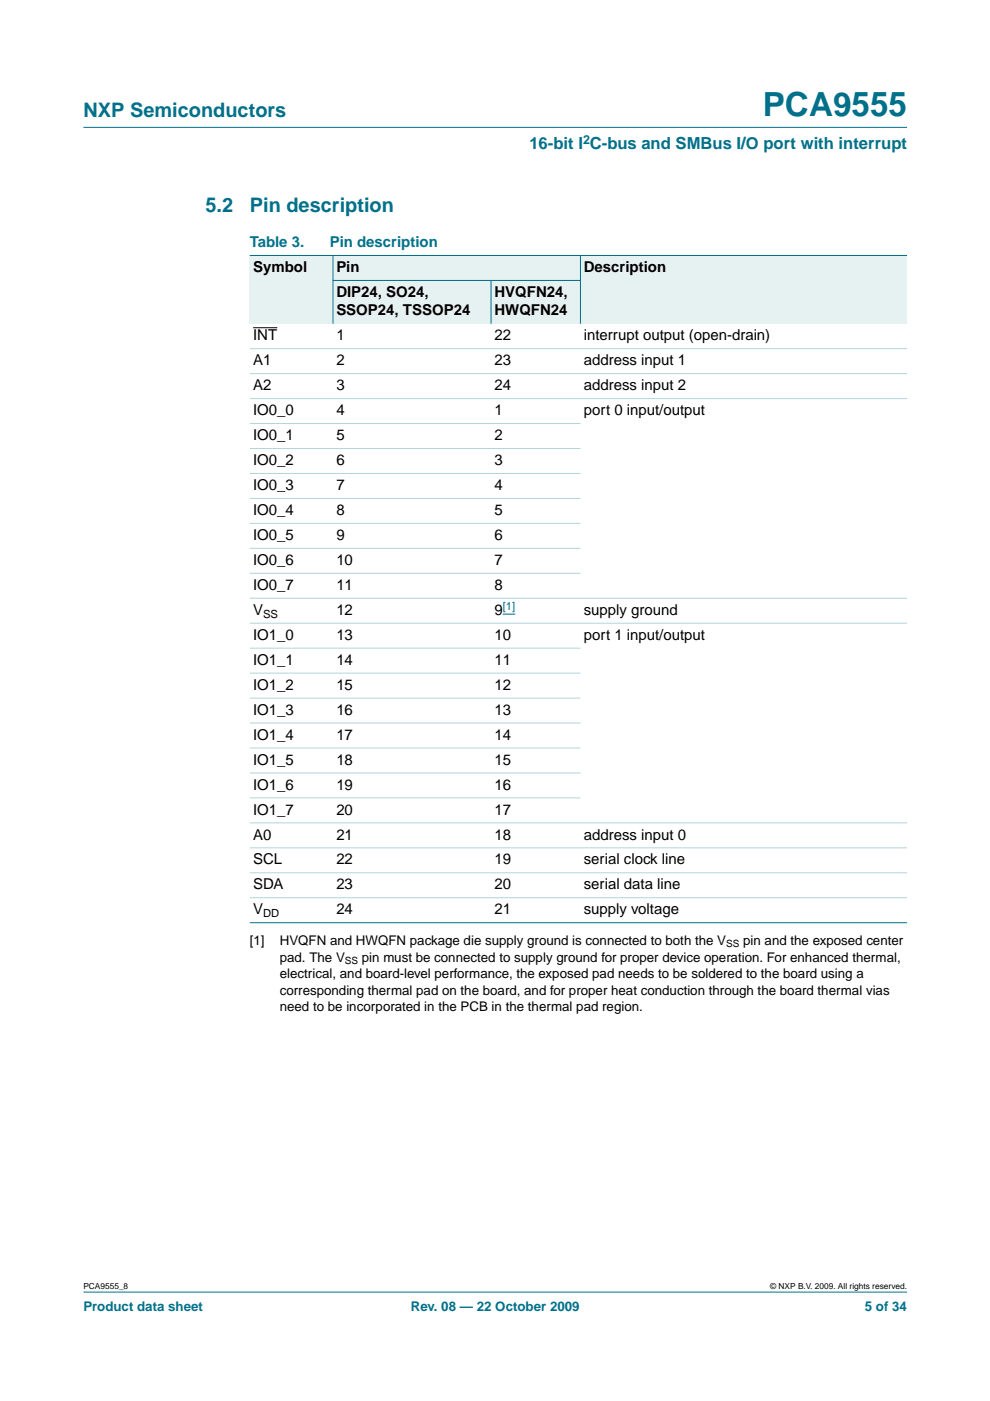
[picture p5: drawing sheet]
<svg xmlns="http://www.w3.org/2000/svg" width="210mm" height="297mm" viewBox="0 0 210 297" stroke-linecap="round" stroke-linejoin="round" font-family="sans-serif">
<defs><g id="words">
<text font-size="7.1" fill="#00708a" x="161.7" y="24.7">PCA9555</text>
<g font-size="4.2" fill="#00708a">
<text x="17.7" y="24.9">NXP Semiconductors</text>
<text x="43.6" y="45">5.2</text>
<text x="53" y="45">Pin description</text>
</g>
<text font-size="3.5" fill="#00708a" x="112.2" y="31.6">16-bit I C-bus and SMBus I/O port with interrupt</text>
<g font-size="3.2" fill="#00708a">
<text x="53" y="52.4">Table 3.</text>
<text x="69.9" y="52.4">Pin description</text>
</g>
<g font-size="3.2">
<text x="53.7" y="57.7">Symbol</text>
<text x="71.3" y="57.7">Pin</text>
<text x="123.8" y="57.7">Description</text>
<text x="71.3" y="63">DIP24, SO24,</text>
<text x="104.8" y="63">HVQFN24,</text>
<text x="71.3" y="66.9">SSOP24, TSSOP24</text>
<text x="104.8" y="66.9">HWQFN24</text>
<text x="53.7" y="72.2">INT</text>
<text x="53.7" y="77.5">A1</text>
<text x="71.3" y="72.2">1</text>
<text x="71.3" y="77.5">2</text>
<text x="104.8" y="72.2">22</text>
<text x="104.8" y="77.5">23</text>
<text x="123.8" y="72.2">interrupt output (open-drain)</text>
<text x="123.8" y="77.5">address input 1</text>
<text x="53.7" y="82.7">A2</text>
<text x="71.3" y="82.7">3</text>
<text x="104.8" y="82.7">24</text>
<text x="123.8" y="82.7">address input 2</text>
<text x="53.7" y="88">IO0_0</text>
<text x="71.3" y="88">4</text>
<text x="104.8" y="88">1</text>
<text x="123.8" y="88">port 0 input/output</text>
<text x="53.7" y="93.3">IO0_1</text>
<text x="71.3" y="93.3">5</text>
<text x="104.8" y="93.3">2</text>
<text x="53.7" y="98.6">IO0_2</text>
<text x="71.3" y="98.6">6</text>
<text x="104.8" y="98.6">3</text>
<text x="53.7" y="103.9">IO0_3</text>
<text x="71.3" y="103.9">7</text>
<text x="104.8" y="103.9">4</text>
<text x="53.7" y="109.2">IO0_4</text>
<text x="71.3" y="109.2">8</text>
<text x="104.8" y="109.2">5</text>
<text x="53.7" y="114.5">IO0_5</text>
<text x="53.7" y="119.8">IO0_6</text>
<text x="71.3" y="114.5">9</text>
<text x="71.3" y="119.8">10</text>
<text x="104.8" y="114.5">6</text>
<text x="104.8" y="119.8">7</text>
<text x="53.7" y="125.1">IO0_7</text>
<text x="71.3" y="125.1">11</text>
<text x="104.8" y="125.1">8</text>
<text x="53.7" y="130.4">V</text>
<text x="71.3" y="130.4">12</text>
<text x="104.8" y="130.4">9</text>
<text x="123.8" y="130.4">supply ground</text>
<text x="53.7" y="135.7">IO1_0</text>
<text x="71.3" y="135.7">13</text>
<text x="104.8" y="135.7">10</text>
<text x="123.8" y="135.7">port 1 input/output</text>
<text x="53.7" y="141">IO1_1</text>
<text x="71.3" y="141">14</text>
<text x="104.8" y="141">11</text>
<text x="53.7" y="146.2">IO1_2</text>
<text x="71.3" y="146.2">15</text>
<text x="104.8" y="146.2">12</text>
<text x="53.7" y="151.5">IO1_3</text>
<text x="71.3" y="151.5">16</text>
<text x="104.8" y="151.5">13</text>
<text x="53.7" y="156.8">IO1_4</text>
<text x="71.3" y="156.8">17</text>
<text x="104.8" y="156.8">14</text>
<text x="53.7" y="162.1">IO1_5</text>
<text x="53.7" y="167.4">IO1_6</text>
<text x="71.3" y="162.1">18</text>
<text x="71.3" y="167.4">19</text>
<text x="104.8" y="162.1">15</text>
<text x="104.8" y="167.4">16</text>
<text x="53.7" y="172.7">IO1_7</text>
<text x="71.3" y="172.7">20</text>
<text x="104.8" y="172.7">17</text>
<text x="53.7" y="178">A0</text>
<text x="71.3" y="178">21</text>
<text x="104.8" y="178">18</text>
<text x="123.8" y="178">address input 0</text>
<text x="53.7" y="183.3">SCL</text>
<text x="71.3" y="183.3">22</text>
<text x="104.8" y="183.3">19</text>
<text x="123.8" y="183.3">serial clock line</text>
<text x="53.7" y="188.6">SDA</text>
<text x="71.3" y="188.6">23</text>
<text x="104.8" y="188.6">20</text>
<text x="123.8" y="188.6">serial data line</text>
<text x="53.7" y="193.9">V</text>
<text x="71.3" y="193.9">24</text>
<text x="104.8" y="193.9">21</text>
<text x="123.8" y="193.9">supply voltage</text>
</g>
<g font-size="2.8">
<text x="53" y="200.3">[1]</text>
<text x="59.3" y="200.3">HVQFN and HWQFN package die supply ground is connected to both the V</text>
<text x="59.3" y="203.9">pad. The V</text>
<text x="76.7" y="203.9">pin must be connected to supply ground for proper device operation. For enhanced thermal,</text>
<text x="157.6" y="200.3">pin and the exposed center</text>
<text x="59.3" y="207.4">electrical, and board-level performance, the exposed pad needs to be soldered to the board using a</text>
<text x="59.3" y="210.9">corresponding thermal pad on the board, and for proper heat conduction through the board thermal vias</text>
<text x="59.3" y="214.5">need to be incorporated in the PCB in the thermal pad region.</text>
</g>
<g font-size="2.8" fill="#00708a">
<text x="17.7" y="278">Product data sheet</text>
<text x="87.1" y="278">Rev. 08 — 22 October 2009</text>
<text x="183.4" y="278">5 of 34</text>
</g>
<text font-size="2.6" fill="#00708a" x="123.6" y="30.5">2</text>
<g font-size="2.4">
<text x="55.8" y="130.9">SS</text>
<text x="55.8" y="194.4">DD</text>
</g>
<text font-size="2.4" fill="#00f" x="106.6" y="129.4">[1]</text>
<g font-size="2.1">
<text x="154" y="200.8">SS</text>
<text x="73.1" y="204.4">SS</text>
</g>
<g font-size="1.8">
<text x="17.7" y="273.4">PCA9555_8</text>
<text x="163.3" y="273.4">© NXP B.V. 2009. All rights reserved.</text>
</g>
</g></defs>
<g fill="#00708a" stroke="#00708a" stroke-width=".21">
<path d="M17.7 273.9h174.6z"/>
<path d="M17.7 27h174.6z"/>
</g>
<g fill="#e6f2f2">
<path d="M53 54.2h17.6v14.4h-17.6z" fill-rule="evenodd"/>
<path d="M70.6 54.2h52.5v5.3h-52.5z" fill-rule="evenodd"/>
<path d="M123.1 54.2h69.2v14.4h-69.2z" fill-rule="evenodd"/>
<path d="M70.6 59.5h33.5v9.1h-33.5z" fill-rule="evenodd"/>
<path d="M104.1 59.5h19v9.1h-19z" fill-rule="evenodd"/>
</g>
<path d="M53.7 69.5h5.1" fill="none" stroke="#000" stroke-width=".21"/>
<path d="M106.6 130.2h2.6" fill="none" stroke="#00f" stroke-width=".21"/>
<g fill="#00708a" stroke="#00708a" stroke-width=".21">
<path d="M70.6 54.1v14.5z"/>
<path d="M104.1 59.4v9.2z"/>
<path d="M123.1 54.1v14.5z"/>
<path d="M53 54.2h139.3z"/>
<path d="M70.6 59.5h52.5z"/>
<path d="M53 195.6h139.3z"/>
</g>
<g fill="#b3d4db" stroke="#b3d4db" stroke-width=".21">
<path d="M53 73.9h139.3z"/>
<path d="M53 79.2h139.3z"/>
<path d="M53 84.5h139.3z"/>
<path d="M53 89.8h70.1z"/>
<path d="M53 95.1h70.1z"/>
<path d="M53 100.4h70.1z"/>
<path d="M53 105.7h70.1z"/>
<path d="M53 111h70.1z"/>
<path d="M53 116.3h70.1z"/>
<path d="M53 121.5h70.1z"/>
<path d="M53 126.8h139.3z"/>
<path d="M53 132.1h139.3z"/>
<path d="M53 137.4h70.1z"/>
<path d="M53 142.7h70.1z"/>
<path d="M53 148h70.1z"/>
<path d="M53 153.3h70.1z"/>
<path d="M53 158.6h70.1z"/>
<path d="M53 163.9h70.1z"/>
<path d="M53 169.2h70.1z"/>
<path d="M53 174.5h139.3z"/>
<path d="M53 179.8h139.3z"/>
<path d="M53 185h139.3z"/>
<path d="M53 190.3h139.3z"/>
</g>
<use href="#words"/>
</svg>
